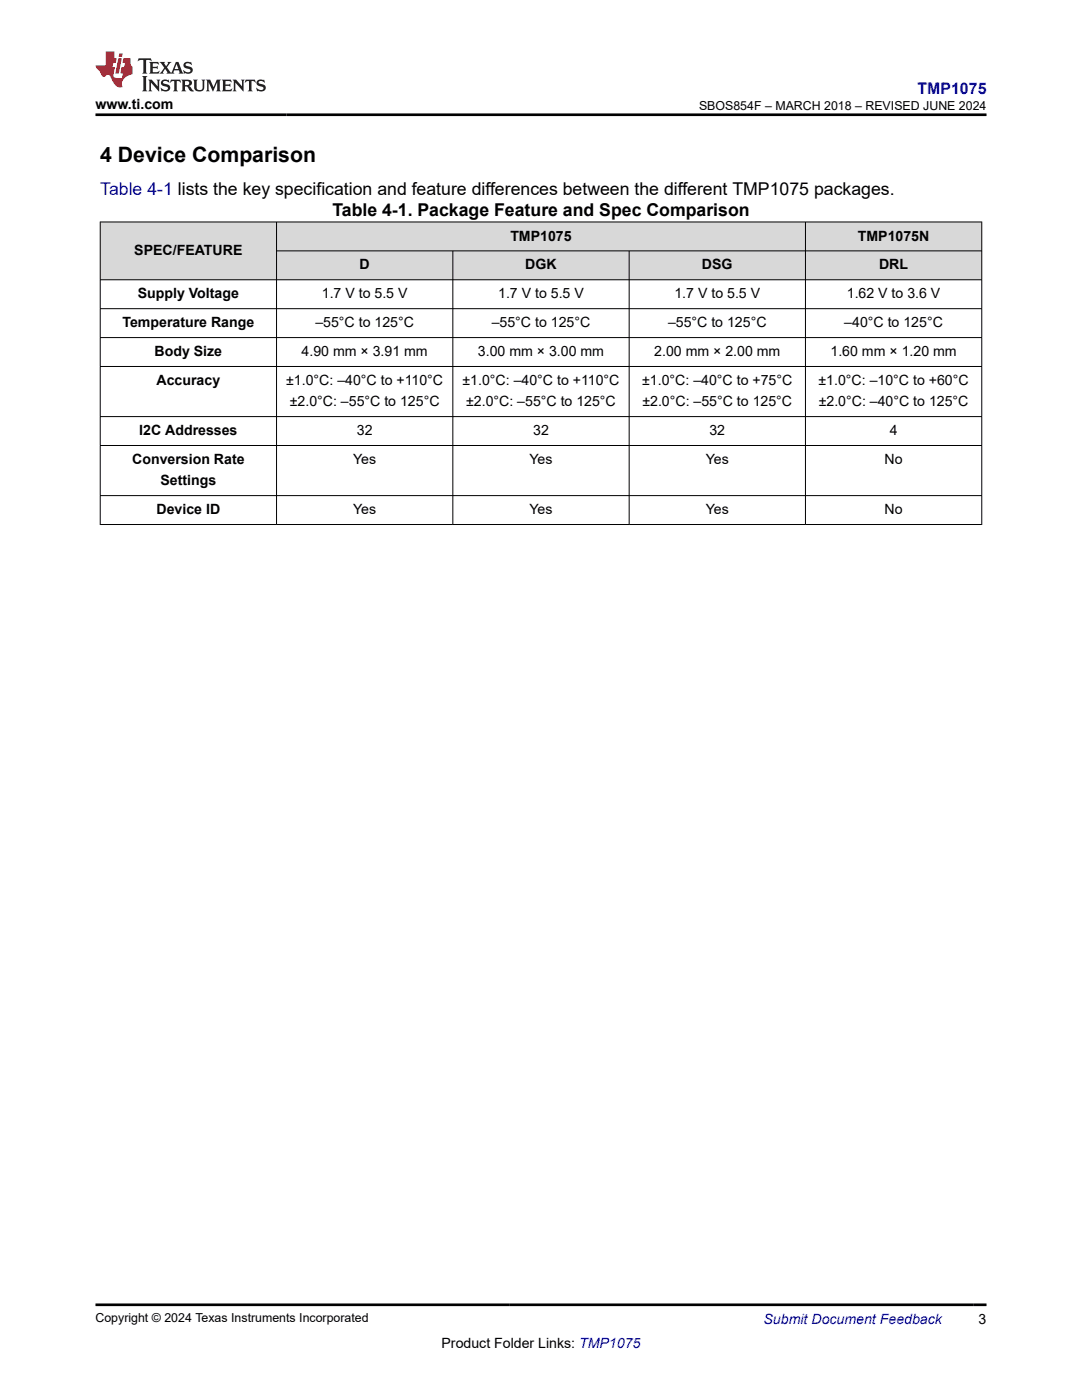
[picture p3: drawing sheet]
<svg xmlns="http://www.w3.org/2000/svg" width="216mm" height="279mm" viewBox="0 0 216 279" stroke-linecap="round" stroke-linejoin="round" font-family="sans-serif">
<defs><g id="words">
<text font-size="4.2" x="20" y="32.3">4 Device Comparison</text>
<text font-size="3.5" fill="#00f" x="20" y="38.9">Table 4-1 lists the key specification and feature differences between the different TMP1075 packages.</text>
<text font-size="3.5" x="66.3" y="43.1">Table 4-1. Package Feature and Spec Comparison</text>
<text font-size="3.2" fill="#00f" x="183.1" y="18.7">TMP1075</text>
<g font-size="2.8">
<text x="19" y="21.8">www.ti.com</text>
<text x="101.8" y="48">TMP1075</text>
<text x="171.2" y="48">TMP1075N</text>
<text x="26.8" y="50.9">SPEC/FEATURE</text>
<text x="71.8" y="53.8">D</text>
<text x="104.8" y="53.8">DGK</text>
<text x="140.1" y="53.8">DSG</text>
<text x="175.4" y="53.8">DRL</text>
<text x="27.5" y="59.5">Supply Voltage</text>
<text x="64.2" y="59.5">1.7 V to 5.5 V</text>
<text x="99.4" y="59.5">1.7 V to 5.5 V</text>
<text x="134.6" y="59.5">1.7 V to 5.5 V</text>
<text x="169" y="59.5">1.62 V to 3.6 V</text>
<text x="24.4" y="65.3">Temperature Range</text>
<text x="62.9" y="65.3">–55°C to 125°C</text>
<text x="98.1" y="65.3">–55°C to 125°C</text>
<text x="133.3" y="65.3">–55°C to 125°C</text>
<text x="168.5" y="65.3">–40°C to 125°C</text>
<text x="30.8" y="71.1">Body Size</text>
<text x="60.2" y="71.1">4.90 mm × 3.91 mm</text>
<text x="95.4" y="71.1">3.00 mm × 3.00 mm</text>
<text x="130.5" y="71.1">2.00 mm × 2.00 mm</text>
<text x="165.7" y="71.1">1.60 mm × 1.20 mm</text>
<text x="31.2" y="76.8">Accuracy</text>
<text x="57.1" y="76.8">±1.0°C: –40°C to +110°C</text>
<text x="92.3" y="76.8">±1.0°C: –40°C to +110°C</text>
<text x="128.2" y="76.8">±1.0°C: –40°C to +75°C</text>
<text x="163.3" y="76.8">±1.0°C: –10°C to +60°C</text>
<text x="57.8" y="81.1">±2.0°C: –55°C to 125°C</text>
<text x="93" y="81.1">±2.0°C: –55°C to 125°C</text>
<text x="128.2" y="81.1">±2.0°C: –55°C to 125°C</text>
<text x="163.4" y="81.1">±2.0°C: –40°C to 125°C</text>
<text x="27.8" y="86.8">I2C Addresses</text>
<text x="71.2" y="86.8">32</text>
<text x="106.4" y="86.8">32</text>
<text x="141.6" y="86.8">32</text>
<text x="177.5" y="86.8">4</text>
<text x="26.4" y="92.6">Conversion Rate</text>
<text x="70.5" y="92.6">Yes</text>
<text x="105.6" y="92.6">Yes</text>
<text x="140.8" y="92.6">Yes</text>
<text x="176.5" y="92.6">No</text>
<text x="32" y="96.8">Settings</text>
<text x="31.2" y="102.6">Device ID</text>
<text x="70.5" y="102.6">Yes</text>
<text x="105.6" y="102.6">Yes</text>
<text x="140.8" y="102.6">Yes</text>
<text x="176.5" y="102.6">No</text>
<text x="88.1" y="269">Product Folder Links: TMP1075</text>
<text x="195.3" y="264.2">3</text>
</g>
<text font-size="2.8" fill="#00f" x="152.4" y="264.2">Submit Document Feedback</text>
<g font-size="2.5">
<text x="139.5" y="21.9">SBOS854F – MARCH 2018 – REVISED JUNE 2024</text>
<text x="19" y="263.9">Copyright © 2024 Texas Instruments Incorporated</text>
</g>
</g></defs>
<g fill="#d8d8d8">
<path d="M20 44.3h175.9v5.8h-175.9z" fill-rule="evenodd"/>
<path d="M20.1 44.4h35v11.4h-35z" fill-rule="evenodd"/>
<path d="M55.2 44.4h105.5v5.6h-105.5z" fill-rule="evenodd"/>
<path d="M160.8 44.4h35v5.6h-35z" fill-rule="evenodd"/>
<path d="M55.2 50.1h35.1v5.7h-35.1z" fill-rule="evenodd"/>
<path d="M90.4 50.1h35.1v5.7h-35.1z" fill-rule="evenodd"/>
<path d="M125.6 50.1h35.1v5.7h-35.1z" fill-rule="evenodd"/>
<path d="M160.8 50.1h35v5.7h-35z" fill-rule="evenodd"/>
</g>
<g fill="none" stroke="#000" stroke-width=".2">
<path d="M19.9 44.3h176.1M19.9 55.8h176.1M20 44.2v60.5M55.2 44.2v60.5M55.2 50.1h140.8M90.4 50.1v54.6M125.5 50.1v54.6M160.7 44.2v60.5M195.9 44.2v60.5M19.9 61.6h176.1M19.9 67.4h176.1M19.9 73.1h176.1"/>
<path d="M19.9 83.1h176.1M19.9 88.9h176.1M19.9 98.9h176.1M19.9 104.7h176.1"/>
</g>
<path d="M27.7 11.6l-.2 .6 .5-.2h.6v.1v2.2l-.2 .4h1l-.2-.4v-2.2v-.1h.5l.5 .2-.1-.6zM29.8 12.4l.2 .3v1.6l-.2 .4h1.9l.1-.6a1.08 1.08 0 0 1-1.3 .2v-.7h.6l.4 .2v-.7l-.4 .2h-.6v-.5l.2-.2a1 1 0 0 1 1 .3l-.1-.5zM31.8 12.4l1 1.1-1 1.2h.9l-.2-.2 .4-.8 .5 .8-.2 .2h1.6l-.2-.2 .1-.5h1l.1 .5-.1 .2h.9l-.2-.4-.8-1.9h-.5l-1 2.1-.8-1.1 .9-1h-.8l.2 .2-.5 .6-.3-.6 .1-.2zM35.2 12.8l.4 1h-.8zM36.8 12.5a.65 .65 0 0 0-.2 .7 .65 .65 0 0 0 .6 .5l.7 .1 .1 .3a.79 .79 0 0 1-.7 .4 .79 .79 0 0 1-.7-.5l.1 .7 .2-.1a.93 .93 0 0 0 1.1 0 .93 .93 0 0 0 .4-.9 1.46 1.46 0 0 0-1.2-.6l-.1-.3a1.09 1.09 0 0 1 1.2 .2l-.2-.6-.1 .1-.6-.2zM28.4 15.2l.2 .4v2.2l-.2 .4h1l-.2-.4v-2.2l.2-.4zM29.6 15.9l.2 .4v1.5l-.2 .4h.8l-.3-.4v-1.3l1.7 1.8v-2l.2-.4h-.8l.2 .2 .1 1.1-1.2-1.3zM32.3 16a.65 .65 0 0 0-.2 .8 .65 .65 0 0 0 .7 .4l.6 .2 .1 .2a.79 .79 0 0 1-.7 .4 .79 .79 0 0 1-.7-.5l.1 .7 .2-.1a.93 .93 0 0 0 1.1 .1 .93 .93 0 0 0 .4-1 1.46 1.46 0 0 0-1.2-.5l-.1-.4a1.09 1.09 0 0 1 1.2 .2l-.2-.6-.1 .1-.6-.1zM34.1 15.9l-.1 .6a.63 .63 0 0 1 .7-.3l.1 1.6-.3 .4h1l-.2-.4v-1.6a.66 .66 0 0 1 .8 .3l-.1-.6zM36.2 15.9l.2 .4v1.5l-.2 .4h.9l-.2-.2v-.7h.5l.1 .2a.79 .79 0 0 0 1.2 .6l-1-.9a.61 .61 0 0 0 .6-.6 .61 .61 0 0 0-.5-.7zM36.9 16.2h.2a.47 .47 0 0 1 .5 .1 .47 .47 0 0 1 .1 .5l-.2 .1-.6 .1zM38.5 15.9l.2 .2a2.27 2.27 0 0 0 .4 2 1.04 1.04 0 0 0 1.7-.7v-1.3l.2-.2h-.8l.2 .4v1.1a.6 .6 0 0 1-.6 .6 .6 .6 0 0 1-.6-.6v-1.1l.3-.4zM41.1 15.9l.2 .4v1.5l-.2 .4h.7l-.2-.4v-1.4l.9 1.9 .8-1.9v1.4l-.2 .4h1l-.3-.4v-1.5l.3-.4h-.8l-.7 1.5-.7-1.5zM44.3 15.9l.2 .4v1.5l-.2 .4h1.9l.1-.6a1.09 1.09 0 0 1-1.3 .2v-.7h.6l.4 .2v-.6l-.4 .2h-.6v-.6l.2-.1a1.01 1.01 0 0 1 1 .3l-.1-.6zM46.4 15.9l.3 .4v1.5l-.3 .4h.8l-.2-.4v-1.3l1.6 1.8v-2l.2-.4h-.7l.2 .2v1.1l-1.2-1.3zM49 15.9l-.1 .6a.63 .63 0 0 1 .8-.3v1.6l-.3 .4h1l-.2-.4v-1.6a.66 .66 0 0 1 .8 .3l-.1-.6zM51.4 16a.65 .65 0 0 0-.2 .8 .65 .65 0 0 0 .6 .4l.6 .2 .2 .2a.79 .79 0 0 1-.8 .4 .79 .79 0 0 1-.6-.5l.1 .7 .2-.1a.93 .93 0 0 0 1 .1 .93 .93 0 0 0 .5-1 1.46 1.46 0 0 0-1.3-.5l-.1-.4a1.09 1.09 0 0 1 1.3 .2l-.2-.6-.2 .1-.5-.1z" fill="#231f20"/>
<path d="M21.1 10.3v2.7h-2.1l.1 .4 .9 1a.95 .95 0 0 0 .9 .9 .59 .59 0 0 1 .6-.4 .59 .59 0 0 1 .5 .3l.4 .8a1.59 1.59 0 0 0 2.1 1.4 1.61 1.61 0 0 1 1-2.3l1-.3-.1-1.5a1.59 1.59 0 0 1-.4-1.7h-1.4l-.2 .9h.5l-.1 .9h-.5l-.2 .9v.3l.4 .1-.2 .9h-.6a.73 .73 0 0 1-1.1-.7l.3-1.5h-.5l.2-.9h.5l.2-.9h-.5v-1.3zM23.6 11.6l-.6 3.1h.7l.6-3.1zM23.8 10.7l-.1 .6h.7l.1-.6z" fill="#ed1c24"/>
<path d="M19 22.9h177.8M19 260.4h177.8" fill="none" stroke="#000" stroke-width=".53"/>
<use href="#words"/>
</svg>
